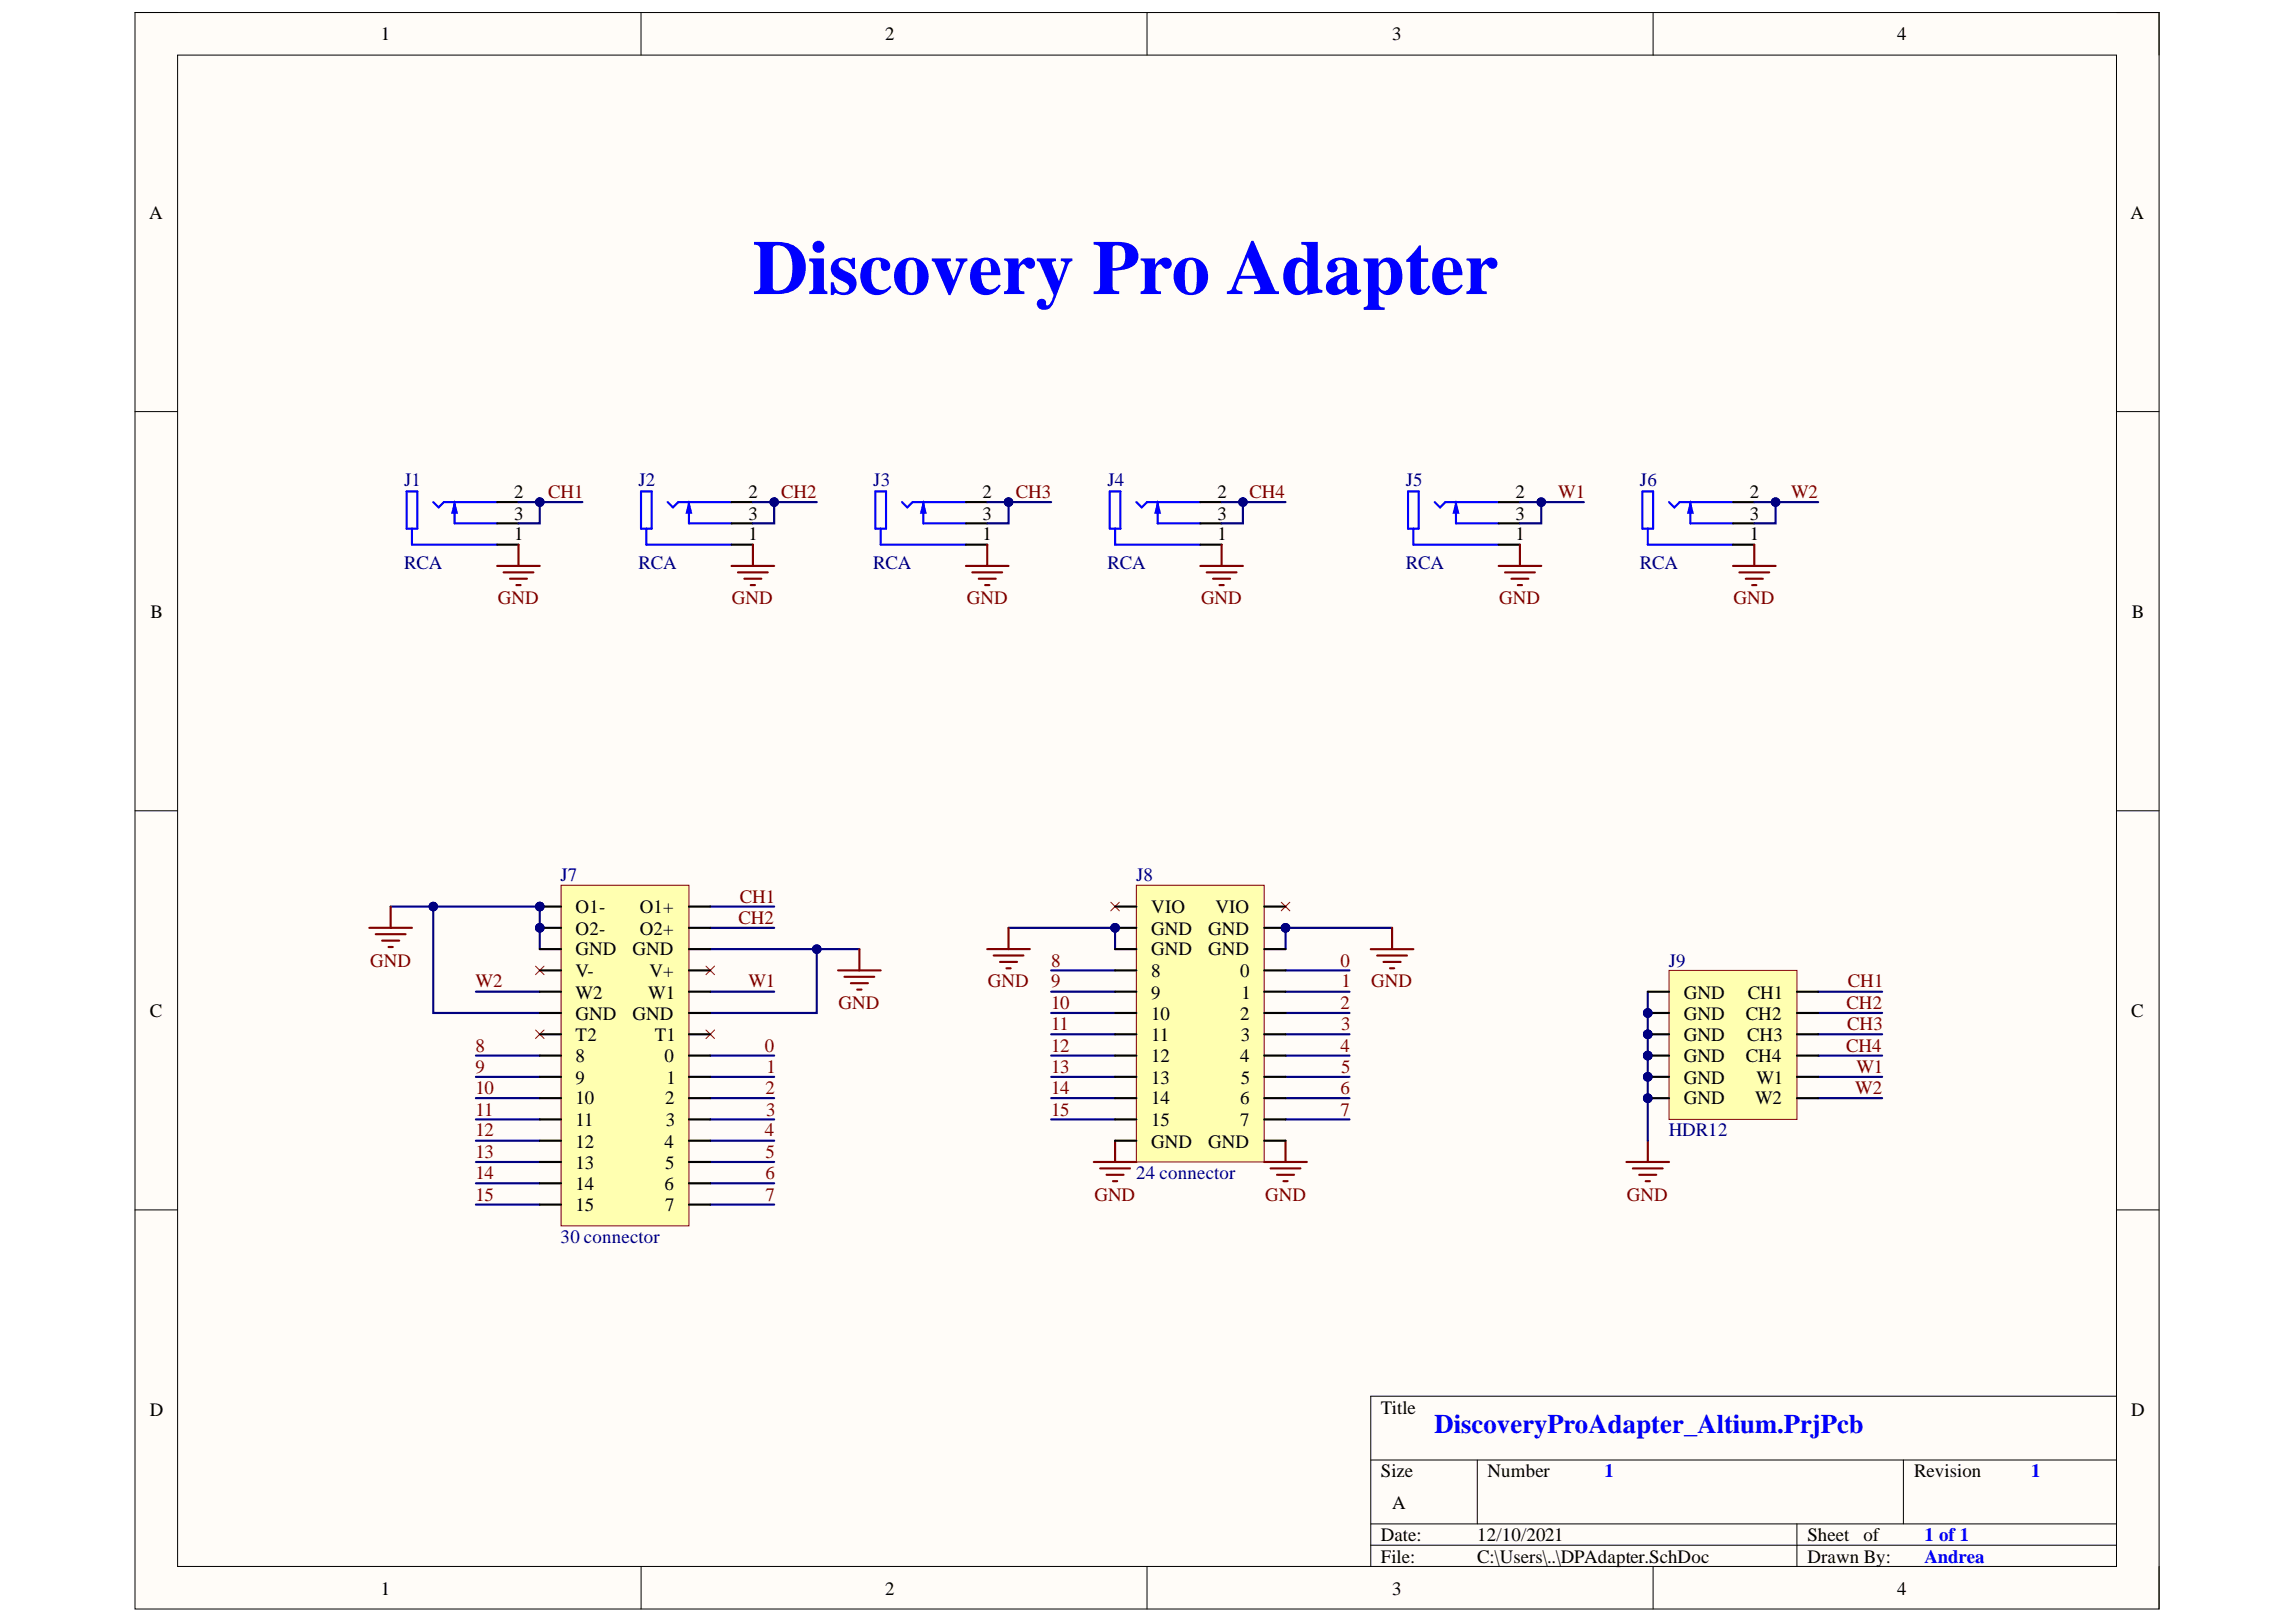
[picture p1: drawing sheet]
<svg xmlns="http://www.w3.org/2000/svg" width="297mm" height="210mm" viewBox="0 0 297 210" stroke-linecap="round" stroke-linejoin="round" font-family="sans-serif">
<defs><g id="words">
<text font-size="10" fill="#00f" x="97.4" y="38.1">Discovery Pro Adapter</text>
<text font-size="3.5" fill="#00f" x="185.6" y="185.5">DiscoveryProAdapter_Altium.PrjPcb</text>
<g font-size="2.5">
<text x="49.3" y="5.2">1</text>
<text x="114.5" y="5.2">2</text>
<text x="180.1" y="5.2">3</text>
<text x="245.4" y="5.2">4</text>
<text x="19.3" y="28.3">A</text>
<text x="275.6" y="28.3">A</text>
<text x="66.5" y="64.4">2</text>
<text x="96.8" y="64.4">2</text>
<text x="127.1" y="64.4">2</text>
<text x="157.5" y="64.4">2</text>
<text x="196.1" y="64.4">2</text>
<text x="226.4" y="64.4">2</text>
<text x="66.5" y="67.2">3</text>
<text x="66.5" y="69.9">1</text>
<text x="96.8" y="67.2">3</text>
<text x="96.8" y="69.9">1</text>
<text x="127.1" y="67.2">3</text>
<text x="127.1" y="69.9">1</text>
<text x="157.5" y="67.2">3</text>
<text x="157.5" y="69.9">1</text>
<text x="196.1" y="67.2">3</text>
<text x="196.1" y="69.9">1</text>
<text x="226.4" y="67.2">3</text>
<text x="226.4" y="69.9">1</text>
<text x="19.5" y="79.9">B</text>
<text x="275.8" y="79.9">B</text>
<text x="74.5" y="118.1">O1-</text>
<text x="82.8" y="118.1">O1+</text>
<text x="148.9" y="118.1">VIO</text>
<text x="157.2" y="118.1">VIO</text>
<text x="74.5" y="120.9">O2-</text>
<text x="74.5" y="123.6">GND</text>
<text x="81.8" y="123.6">GND</text>
<text x="82.8" y="120.9">O2+</text>
<text x="148.9" y="120.9">GND</text>
<text x="148.9" y="123.6">GND</text>
<text x="156.3" y="120.9">GND</text>
<text x="156.3" y="123.6">GND</text>
<text x="19.4" y="131.6">C</text>
<text x="74.5" y="126.4">V-</text>
<text x="74.5" y="129.2">W2</text>
<text x="74.5" y="131.9">GND</text>
<text x="81.8" y="131.9">GND</text>
<text x="83.9" y="129.2">W1</text>
<text x="84" y="126.4">V+</text>
<text x="148.9" y="126.4">8</text>
<text x="148.9" y="129.2">9</text>
<text x="148.9" y="131.9">10</text>
<text x="160.5" y="126.4">0</text>
<text x="160.5" y="131.9">2</text>
<text x="160.6" y="129.2">1</text>
<text x="217.8" y="129.2">GND</text>
<text x="217.8" y="131.9">GND</text>
<text x="225.9" y="131.9">CH2</text>
<text x="226.1" y="129.2">CH1</text>
<text x="275.7" y="131.6">C</text>
<text x="74.5" y="134.7">T2</text>
<text x="74.5" y="137.4">8</text>
<text x="84.7" y="134.7">T1</text>
<text x="86" y="137.4">0</text>
<text x="148.9" y="134.7">11</text>
<text x="148.9" y="137.4">12</text>
<text x="160.5" y="137.4">4</text>
<text x="160.5" y="134.7">3</text>
<text x="217.8" y="134.7">GND</text>
<text x="217.8" y="137.4">GND</text>
<text x="225.9" y="137.4">CH4</text>
<text x="226" y="134.7">CH3</text>
<text x="74.5" y="140.2">9</text>
<text x="74.5" y="142.9">10</text>
<text x="86.1" y="142.9">2</text>
<text x="86.2" y="140.2">1</text>
<text x="148.9" y="140.2">13</text>
<text x="148.9" y="142.9">14</text>
<text x="160.5" y="142.9">6</text>
<text x="160.5" y="140.2">5</text>
<text x="217.8" y="140.2">GND</text>
<text x="217.8" y="142.9">GND</text>
<text x="227.1" y="142.9">W2</text>
<text x="227.2" y="140.2">W1</text>
<text x="74.5" y="145.7">11</text>
<text x="74.5" y="148.5">12</text>
<text x="86" y="148.5">4</text>
<text x="86.2" y="145.7">3</text>
<text x="148.9" y="145.7">15</text>
<text x="148.9" y="148.5">GND</text>
<text x="156.3" y="148.5">GND</text>
<text x="160.5" y="145.7">7</text>
<text x="74.5" y="151.2">13</text>
<text x="74.5" y="154">14</text>
<text x="86" y="154">6</text>
<text x="86.1" y="151.2">5</text>
<text x="74.5" y="156.7">15</text>
<text x="86.1" y="156.7">7</text>
<text x="19.4" y="183.3">D</text>
<text x="178.7" y="182.9">Title</text>
<text x="275.7" y="183.3">D</text>
<text x="178.7" y="191.1">Size</text>
<text x="192.4" y="191.1">Number</text>
<text x="247.6" y="191.1">Revision</text>
<text x="180.1" y="195.3">A</text>
<text x="178.7" y="199.4">Date:</text>
<text x="178.7" y="202.2">File:</text>
<text x="191.1" y="199.4">12/10/2021</text>
<text x="191.1" y="202.2">C:\Users\..\DPAdapter.SchDoc</text>
<text x="233.8" y="199.4">Sheet</text>
<text x="233.8" y="202.2">Drawn By:</text>
<text x="241.1" y="199.4">of</text>
<text x="49.3" y="206.4">1</text>
<text x="114.5" y="206.4">2</text>
<text x="180.1" y="206.4">3</text>
<text x="245.4" y="206.4">4</text>
</g>
<g font-size="2.5" fill="#000080">
<text x="52.3" y="62.8">J1</text>
<text x="82.6" y="62.8">J2</text>
<text x="113" y="62.8">J3</text>
<text x="143.3" y="62.8">J4</text>
<text x="181.9" y="62.8">J5</text>
<text x="212.2" y="62.8">J6</text>
<text x="52.3" y="73.6">RCA</text>
<text x="82.6" y="73.6">RCA</text>
<text x="113" y="73.6">RCA</text>
<text x="143.3" y="73.6">RCA</text>
<text x="181.9" y="73.6">RCA</text>
<text x="212.2" y="73.6">RCA</text>
<text x="72.5" y="114">J7</text>
<text x="147" y="114">J8</text>
<text x="215.9" y="125.1">J9</text>
<text x="215.9" y="147.1">HDR12</text>
<text x="147" y="152.6">24 connector</text>
<text x="72.5" y="160.9">30 connector</text>
</g>
<g font-size="2.5" fill="#800000">
<text x="70.9" y="64.4">CH1</text>
<text x="101" y="64.4">CH2</text>
<text x="131.4" y="64.4">CH3</text>
<text x="161.6" y="64.4">CH4</text>
<text x="201.6" y="64.4">W1</text>
<text x="231.7" y="64.4">W2</text>
<text x="64.4" y="78.2">GND</text>
<text x="94.7" y="78.2">GND</text>
<text x="125.1" y="78.2">GND</text>
<text x="155.4" y="78.2">GND</text>
<text x="194" y="78.2">GND</text>
<text x="224.3" y="78.2">GND</text>
<text x="95.5" y="119.6">CH2</text>
<text x="95.7" y="116.8">CH1</text>
<text x="47.9" y="125.1">GND</text>
<text x="136" y="125.1">8</text>
<text x="173.4" y="125.1">0</text>
<text x="61.5" y="127.8">W2</text>
<text x="96.8" y="127.8">W1</text>
<text x="108.5" y="130.6">GND</text>
<text x="127.8" y="127.8">GND</text>
<text x="136" y="127.8">9</text>
<text x="136" y="130.6">10</text>
<text x="173.4" y="130.6">2</text>
<text x="173.6" y="127.8">1</text>
<text x="177.4" y="127.8">GND</text>
<text x="238.9" y="130.6">CH2</text>
<text x="239.1" y="127.8">CH1</text>
<text x="61.5" y="136.1">8</text>
<text x="98.9" y="136.1">0</text>
<text x="136" y="133.3">11</text>
<text x="136" y="136.1">12</text>
<text x="173.4" y="136.1">4</text>
<text x="173.5" y="133.3">3</text>
<text x="238.8" y="136.1">CH4</text>
<text x="239" y="133.3">CH3</text>
<text x="61.5" y="138.9">9</text>
<text x="61.5" y="141.6">10</text>
<text x="99" y="141.6">2</text>
<text x="99.2" y="138.9">1</text>
<text x="136" y="138.9">13</text>
<text x="136" y="141.6">14</text>
<text x="173.4" y="141.6">6</text>
<text x="173.5" y="138.9">5</text>
<text x="240" y="141.6">W2</text>
<text x="240.2" y="138.9">W1</text>
<text x="61.5" y="144.4">11</text>
<text x="61.5" y="147.1">12</text>
<text x="61.5" y="149.9">13</text>
<text x="98.9" y="147.1">4</text>
<text x="99" y="149.9">5</text>
<text x="99.1" y="144.4">3</text>
<text x="136" y="144.4">15</text>
<text x="173.4" y="144.4">7</text>
<text x="61.5" y="152.6">14</text>
<text x="61.5" y="155.4">15</text>
<text x="99" y="152.6">6</text>
<text x="99" y="155.4">7</text>
<text x="141.6" y="155.4">GND</text>
<text x="163.7" y="155.4">GND</text>
<text x="210.5" y="155.4">GND</text>
</g>
<g font-size="2.5" fill="#00f">
<text x="207.6" y="191.1">1</text>
<text x="262.8" y="191.1">1</text>
<text x="249" y="202.2">Andrea</text>
<text x="249" y="199.4">1 of 1</text>
</g>
</g></defs>
<path d="M17.5 1.6h261.8v206.6h-261.8z" fill-rule="evenodd" fill="#fffcf8"/>
<path d="M17.5 1.6h261.8v206.6h-261.8z" fill="none" stroke="#000" stroke-width=".13"/>
<path d="M23 7.1h250.8v195.6h-250.8z" fill-rule="evenodd" fill="#fffcf8"/>
<g fill="none" stroke="#000" stroke-width=".13">
<path d="M17.5 1.6h5.5M23 7.1h250.8v195.6h-250.8zM82.9 1.6v5.5M148.4 1.6v5.5M213.9 1.6v5.5M273.8 1.6h5.5v5.5M17.5 53.3h5.5M273.8 53.3h5.5M17.5 104.9h5.5M273.8 104.9h5.5M17.5 156.6h5.5M273.8 156.6h5.5"/>
<path d="M177.3 188.9h96.5M177.3 197.2h96.5M177.3 200h96.5M191.1 188.9v8.3M232.5 197.2v5.5M246.2 188.9v8.3M273.8 180.7h-96.5v22M82.9 202.7v5.5M148.4 202.7v5.5M213.9 202.7v5.5M279.3 202.7v5.5"/>
</g>
<path d="M52.6 63.6h1.4v4.8h-1.4zM53.3 68.4v2.1h11M56.1 65l.6 .7 .7-.7h6.9M58.8 65v2.7h5.5" fill="none" stroke="#00f" stroke-width=".28"/>
<path d="M58.8 65.3l.3 1.1h-.6z" fill="#00f"/>
<path d="M58.8 65.3l.3 1.1h-.6z" fill="none" stroke="#00f" stroke-width=".28"/>
<path d="M64.3 65h2.8M64.3 67.7h2.8M64.3 70.5h2.8" fill="none" stroke="#000" stroke-width=".28"/>
<path d="M64.3 73.2h5.5M65.1 74.1h3.9M66 74.9h2.2M66.8 75.7h.6M67.1 70.5v2.7" fill="none" stroke="#800000" stroke-width=".28"/>
<path d="M67.1 65h8.2" fill="none" stroke="#000080" stroke-width=".28"/>
<circle cx="69.8" cy="65" r=".55" fill="#000080"/>
<circle cx="69.8" cy="65" r=".55" fill="none" stroke="#000080" stroke-width=".13"/>
<path d="M82.9 63.6h1.4v4.8h-1.4zM83.6 68.4v2.1h11M86.4 65l.7 .7 .7-.7h6.8M89.1 65v2.7h5.5" fill="none" stroke="#00f" stroke-width=".28"/>
<path d="M89.1 65.3l.3 1.1h-.5z" fill="#00f"/>
<path d="M89.1 65.3l.3 1.1h-.5z" fill="none" stroke="#00f" stroke-width=".28"/>
<path d="M94.6 65h2.8M94.6 67.7h2.8M94.6 70.5h2.8" fill="none" stroke="#000" stroke-width=".28"/>
<path d="M94.6 73.2h5.6M95.5 74.1h3.8M96.3 74.9h2.2M97.1 75.7h.6M97.4 70.5v2.7" fill="none" stroke="#800000" stroke-width=".28"/>
<path d="M97.4 65h8.3" fill="none" stroke="#000080" stroke-width=".28"/>
<circle cx="100.2" cy="65" r=".55" fill="#000080"/>
<circle cx="100.2" cy="65" r=".55" fill="none" stroke="#000080" stroke-width=".13"/>
<path d="M113.2 63.6h1.4v4.8h-1.4zM113.9 68.4v2.1h11.1M116.7 65l.7 .7 .7-.7h6.9M119.5 65v2.7h5.5" fill="none" stroke="#00f" stroke-width=".28"/>
<path d="M119.5 65.3l.2 1.1h-.5z" fill="#00f"/>
<path d="M119.5 65.3l.2 1.1h-.5z" fill="none" stroke="#00f" stroke-width=".28"/>
<path d="M125 65h2.7M125 67.7h2.7M125 70.5h2.7" fill="none" stroke="#000" stroke-width=".28"/>
<path d="M125 73.2h5.5M125.8 74.1h3.9M126.6 74.9h2.2M127.4 75.7h.6M127.7 70.5v2.7" fill="none" stroke="#800000" stroke-width=".28"/>
<path d="M127.7 65h8.3" fill="none" stroke="#000080" stroke-width=".28"/>
<circle cx="130.5" cy="65" r=".55" fill="#000080"/>
<circle cx="130.5" cy="65" r=".55" fill="none" stroke="#000080" stroke-width=".13"/>
<path d="M143.6 63.6h1.3v4.8h-1.3zM144.3 68.4v2.1h11M147 65l.7 .7 .7-.7h6.9M149.8 65v2.7h5.5" fill="none" stroke="#00f" stroke-width=".28"/>
<path d="M149.8 65.3l.2 1.1h-.5z" fill="#00f"/>
<path d="M149.8 65.3l.2 1.1h-.5z" fill="none" stroke="#00f" stroke-width=".28"/>
<path d="M155.3 65h2.7M155.3 67.7h2.7M155.3 70.5h2.7" fill="none" stroke="#000" stroke-width=".28"/>
<path d="M155.3 73.2h5.5M156.1 74.1h3.9M156.9 74.9h2.2M157.8 75.7h.5M158 70.5v2.7" fill="none" stroke="#800000" stroke-width=".28"/>
<path d="M158 65h8.3" fill="none" stroke="#000080" stroke-width=".28"/>
<circle cx="160.8" cy="65" r=".55" fill="#000080"/>
<circle cx="160.8" cy="65" r=".55" fill="none" stroke="#000080" stroke-width=".13"/>
<path d="M182.2 63.6h1.3v4.8h-1.3zM182.9 68.4v2.1h11M185.6 65l.7 .7 .7-.7h6.9M188.4 65v2.7h5.5" fill="none" stroke="#00f" stroke-width=".28"/>
<path d="M188.4 65.3l.2 1.1h-.5z" fill="#00f"/>
<path d="M188.4 65.3l.2 1.1h-.5z" fill="none" stroke="#00f" stroke-width=".28"/>
<path d="M193.9 65h2.7M193.9 67.7h2.7M193.9 70.5h2.7" fill="none" stroke="#000" stroke-width=".28"/>
<path d="M193.9 73.2h5.5M194.7 74.1h3.9M195.5 74.9h2.2M196.4 75.7h.5M196.6 70.5v2.7" fill="none" stroke="#800000" stroke-width=".28"/>
<path d="M196.6 65h8.3" fill="none" stroke="#000080" stroke-width=".28"/>
<circle cx="199.4" cy="65" r=".55" fill="#000080"/>
<circle cx="199.4" cy="65" r=".55" fill="none" stroke="#000080" stroke-width=".13"/>
<path d="M212.5 63.6h1.4v4.8h-1.4zM213.2 68.4v2.1h11M215.9 65l.7 .7 .7-.7h6.9M218.7 65v2.7h5.5" fill="none" stroke="#00f" stroke-width=".28"/>
<path d="M218.7 65.3l.3 1.1h-.6z" fill="#00f"/>
<path d="M218.7 65.3l.3 1.1h-.6z" fill="none" stroke="#00f" stroke-width=".28"/>
<path d="M224.2 65h2.8M224.2 67.7h2.8M224.2 70.5h2.8" fill="none" stroke="#000" stroke-width=".28"/>
<path d="M224.2 73.2h5.5M225 74.1h3.9M225.9 74.9h2.2M226.7 75.7h.5M227 70.5v2.7" fill="none" stroke="#800000" stroke-width=".28"/>
<path d="M227 65h8.2" fill="none" stroke="#000080" stroke-width=".28"/>
<circle cx="229.7" cy="65" r=".55" fill="#000080"/>
<circle cx="229.7" cy="65" r=".55" fill="none" stroke="#000080" stroke-width=".13"/>
<g fill="none" stroke="#000080" stroke-width=".28">
<path d="M91.9 117.3h8.3M61.6 139.4h8.2M61.6 136.6h8.2M61.6 128.3h8.2M91.9 122.8h13.8v8.3h-13.8M91.9 120.1h8.3M91.9 139.4h8.3M91.9 136.6h8.3M91.9 128.3h8.3M136 139.4h8.3M136 136.6h8.3M136 133.8h8.3"/>
<path d="M136 131.1h8.3M136 128.3h8.3M136 125.6h8.3M166.3 139.4h8.3M166.3 136.6h8.3M166.3 133.8h8.3M166.3 131.1h8.3M166.3 128.3h8.3M166.3 125.6h8.3M61.6 155.9h8.2M61.6 153.1h8.2M61.6 150.4h8.2"/>
<path d="M61.6 147.6h8.2M61.6 144.9h8.2M61.6 142.1h8.2M91.9 155.9h8.3M91.9 153.1h8.3M91.9 150.4h8.3M91.9 147.6h8.3M91.9 144.9h8.3M91.9 142.1h8.3M136 144.9h8.3M136 142.1h8.3M166.3 144.9h8.3"/>
<path d="M166.3 142.1h8.3"/>
</g>
<circle cx="105.7" cy="122.8" r=".55" fill="#000080"/>
<circle cx="105.7" cy="122.8" r=".55" fill="none" stroke="#000080" stroke-width=".13"/>
<path d="M105.7 122.8h5.5" fill="none" stroke="#000080" stroke-width=".28"/>
<circle cx="105.7" cy="122.8" r=".55" fill="#000080"/>
<circle cx="105.7" cy="122.8" r=".55" fill="none" stroke="#000080" stroke-width=".13"/>
<path d="M108.4 125.6h5.5M109.3 126.4h3.8M110.1 127.2h2.2M110.9 128.1h.6M111.2 122.8v2.8" fill="none" stroke="#800000" stroke-width=".28"/>
<path d="M50.5 117.3h5.6" fill="none" stroke="#000080" stroke-width=".28"/>
<circle cx="56.1" cy="117.3" r=".55" fill="#000080"/>
<circle cx="56.1" cy="117.3" r=".55" fill="none" stroke="#000080" stroke-width=".13"/>
<path d="M50.5 117.3v2.8M47.8 120.1h5.5M48.6 120.9h3.9M49.4 121.7h2.2M50.3 122.6h.5" fill="none" stroke="#800000" stroke-width=".28"/>
<path d="M69.3 125l1.1 1.1M69.3 133.3l1.1 1.1M70.4 125l-1.1 1.1M70.4 133.3l-1.1 1.1M91.3 125l1.1 1.1M91.3 133.3l1.1 1.1M92.4 125l-1.1 1.1M92.4 133.3l-1.1 1.1" fill="none" stroke="#f00" stroke-width=".14"/>
<path d="M69.8 122.8v-5.5h-13.7v13.8h13.7" fill="none" stroke="#000080" stroke-width=".28"/>
<circle cx="69.8" cy="120.1" r=".55" fill="#000080"/>
<circle cx="69.8" cy="120.1" r=".55" fill="none" stroke="#000080" stroke-width=".13"/>
<circle cx="69.8" cy="117.3" r=".55" fill="#000080"/>
<circle cx="69.8" cy="117.3" r=".55" fill="none" stroke="#000080" stroke-width=".13"/>
<circle cx="56.1" cy="117.3" r=".55" fill="#000080"/>
<circle cx="56.1" cy="117.3" r=".55" fill="none" stroke="#000080" stroke-width=".13"/>
<path d="M180.1 120.1h-13.8v2.7" fill="none" stroke="#000080" stroke-width=".28"/>
<circle cx="166.3" cy="120.1" r=".55" fill="#000080"/>
<circle cx="166.3" cy="120.1" r=".55" fill="none" stroke="#000080" stroke-width=".13"/>
<path d="M177.3 122.8h5.6M178.2 123.7h3.8M179 124.5h2.2M179.8 125.3h.6M180.1 120.1v2.7" fill="none" stroke="#800000" stroke-width=".28"/>
<path d="M130.5 120.1h13.8v2.7" fill="none" stroke="#000080" stroke-width=".28"/>
<circle cx="144.3" cy="120.1" r=".55" fill="#000080"/>
<circle cx="144.3" cy="120.1" r=".55" fill="none" stroke="#000080" stroke-width=".13"/>
<g fill="none" stroke="#800000" stroke-width=".28">
<path d="M127.7 122.8h5.5M128.6 123.7h3.8M129.4 124.5h2.2M130.2 125.3h.6M130.5 120.1v2.7M141.5 150.4h5.5M142.3 151.2h3.9M143.2 152h2.2M144 152.9h.5M144.3 147.6v2.8M163.6 150.4h5.5M164.4 151.2h3.8"/>
<path d="M165.2 152h2.2M166 152.9h.6M166.3 147.6v2.8"/>
</g>
<path d="M143.7 116.8l1.1 1.1M144.8 116.8l-1.1 1.1M165.8 116.8l1.1 1.1M166.9 116.8l-1.1 1.1" fill="none" stroke="#f00" stroke-width=".14"/>
<path d="M235.2 128.3h8.3M235.2 131.1h8.3M235.2 133.8h8.3M235.2 136.6h8.3M235.2 139.4h8.3M235.2 142.1h8.3" fill="none" stroke="#000080" stroke-width=".28"/>
<circle cx="166.3" cy="120.1" r=".55" fill="#000080"/>
<circle cx="166.3" cy="120.1" r=".55" fill="none" stroke="#000080" stroke-width=".13"/>
<circle cx="144.3" cy="120.1" r=".55" fill="#000080"/>
<circle cx="144.3" cy="120.1" r=".55" fill="none" stroke="#000080" stroke-width=".13"/>
<path d="M147 114.6h16.6v35.8h-16.6z" fill-rule="evenodd" fill="#ffffb0"/>
<path d="M147 114.6h16.6v35.8h-16.6z" fill="none" stroke="#800000" stroke-width=".13"/>
<path d="M163.6 117.3h2.7M163.6 120.1h2.7" fill="none" stroke="#000" stroke-width=".28"/>
<circle cx="166.3" cy="120.1" r=".55" fill="#000080"/>
<circle cx="166.3" cy="120.1" r=".55" fill="none" stroke="#000080" stroke-width=".13"/>
<path d="M144.3 117.3h2.7M144.3 120.1h2.7M163.6 122.8h2.7M163.6 125.6h2.7M163.6 128.3h2.7M163.6 131.1h2.7M163.6 133.8h2.7M163.6 136.6h2.7M163.6 139.4h2.7M163.6 142.1h2.7M163.6 144.9h2.7M163.6 147.6h2.7" fill="none" stroke="#000" stroke-width=".28"/>
<circle cx="144.3" cy="120.1" r=".55" fill="#000080"/>
<circle cx="144.3" cy="120.1" r=".55" fill="none" stroke="#000080" stroke-width=".13"/>
<path d="M144.3 122.8h2.7M144.3 125.6h2.7M144.3 128.3h2.7M144.3 131.1h2.7M144.3 133.8h2.7M144.3 136.6h2.7M144.3 139.4h2.7M144.3 142.1h2.7M144.3 144.9h2.7M144.3 147.6h2.7" fill="none" stroke="#000" stroke-width=".28"/>
<circle cx="69.8" cy="117.3" r=".55" fill="#000080"/>
<circle cx="69.8" cy="117.3" r=".55" fill="none" stroke="#000080" stroke-width=".13"/>
<circle cx="69.8" cy="120.1" r=".55" fill="#000080"/>
<circle cx="69.8" cy="120.1" r=".55" fill="none" stroke="#000080" stroke-width=".13"/>
<path d="M72.6 114.6h16.5v44h-16.5z" fill-rule="evenodd" fill="#ffffb0"/>
<path d="M72.6 114.6h16.5v44h-16.5z" fill="none" stroke="#800000" stroke-width=".13"/>
<g fill="none" stroke="#000" stroke-width=".28">
<path d="M69.8 117.3h2.8M89.1 117.3h2.8M89.1 120.1h2.8M89.1 122.8h2.8M89.1 125.6h2.8M89.1 128.3h2.8M89.1 131.1h2.8M89.1 133.8h2.8M89.1 136.6h2.8M89.1 139.4h2.8M89.1 142.1h2.8M89.1 144.9h2.8"/>
<path d="M89.1 147.6h2.8M89.1 150.4h2.8M89.1 153.1h2.8M89.1 155.9h2.8"/>
</g>
<circle cx="69.8" cy="117.3" r=".55" fill="#000080"/>
<circle cx="69.8" cy="117.3" r=".55" fill="none" stroke="#000080" stroke-width=".13"/>
<path d="M69.8 120.1h2.8" fill="none" stroke="#000" stroke-width=".28"/>
<circle cx="69.8" cy="120.1" r=".55" fill="#000080"/>
<circle cx="69.8" cy="120.1" r=".55" fill="none" stroke="#000080" stroke-width=".13"/>
<g fill="none" stroke="#000" stroke-width=".28">
<path d="M69.8 122.8h2.8M69.8 125.6h2.8M69.8 128.3h2.8M69.8 131.1h2.8M69.8 133.8h2.8M69.8 136.6h2.8M69.8 139.4h2.8M69.8 142.1h2.8M69.8 144.9h2.8M69.8 147.6h2.8M69.8 150.4h2.8M69.8 153.1h2.8"/>
<path d="M69.8 155.9h2.8"/>
</g>
<path d="M69.8 65v2.7h-2.7" fill="none" stroke="#000080" stroke-width=".28"/>
<circle cx="69.8" cy="65" r=".55" fill="#000080"/>
<circle cx="69.8" cy="65" r=".55" fill="none" stroke="#000080" stroke-width=".13"/>
<path d="M100.2 65v2.7h-2.8" fill="none" stroke="#000080" stroke-width=".28"/>
<circle cx="100.2" cy="65" r=".55" fill="#000080"/>
<circle cx="100.2" cy="65" r=".55" fill="none" stroke="#000080" stroke-width=".13"/>
<path d="M130.5 65v2.7h-2.8" fill="none" stroke="#000080" stroke-width=".28"/>
<circle cx="130.5" cy="65" r=".55" fill="#000080"/>
<circle cx="130.5" cy="65" r=".55" fill="none" stroke="#000080" stroke-width=".13"/>
<path d="M160.8 65v2.7h-2.8" fill="none" stroke="#000080" stroke-width=".28"/>
<circle cx="160.8" cy="65" r=".55" fill="#000080"/>
<circle cx="160.8" cy="65" r=".55" fill="none" stroke="#000080" stroke-width=".13"/>
<path d="M199.4 65v2.7h-2.8" fill="none" stroke="#000080" stroke-width=".28"/>
<circle cx="199.4" cy="65" r=".55" fill="#000080"/>
<circle cx="199.4" cy="65" r=".55" fill="none" stroke="#000080" stroke-width=".13"/>
<path d="M229.7 65v2.7h-2.7" fill="none" stroke="#000080" stroke-width=".28"/>
<circle cx="229.7" cy="65" r=".55" fill="#000080"/>
<circle cx="229.7" cy="65" r=".55" fill="none" stroke="#000080" stroke-width=".13"/>
<path d="M210.4 150.4h5.5M211.2 151.2h3.9M212.1 152h2.2M212.9 152.9h.6M213.2 147.6v2.8" fill="none" stroke="#800000" stroke-width=".28"/>
<path d="M213.2 128.3v19.3" fill="none" stroke="#000080" stroke-width=".28"/>
<circle cx="213.2" cy="131.1" r=".55" fill="#000080"/>
<circle cx="213.2" cy="131.1" r=".55" fill="none" stroke="#000080" stroke-width=".13"/>
<circle cx="213.2" cy="133.8" r=".55" fill="#000080"/>
<circle cx="213.2" cy="133.8" r=".55" fill="none" stroke="#000080" stroke-width=".13"/>
<circle cx="213.2" cy="136.6" r=".55" fill="#000080"/>
<circle cx="213.2" cy="136.6" r=".55" fill="none" stroke="#000080" stroke-width=".13"/>
<circle cx="213.2" cy="139.4" r=".55" fill="#000080"/>
<circle cx="213.2" cy="139.4" r=".55" fill="none" stroke="#000080" stroke-width=".13"/>
<circle cx="213.2" cy="142.1" r=".55" fill="#000080"/>
<circle cx="213.2" cy="142.1" r=".55" fill="none" stroke="#000080" stroke-width=".13"/>
<circle cx="213.2" cy="131.1" r=".55" fill="#000080"/>
<circle cx="213.2" cy="131.1" r=".55" fill="none" stroke="#000080" stroke-width=".13"/>
<circle cx="213.2" cy="133.8" r=".55" fill="#000080"/>
<circle cx="213.2" cy="133.8" r=".55" fill="none" stroke="#000080" stroke-width=".13"/>
<circle cx="213.2" cy="136.6" r=".55" fill="#000080"/>
<circle cx="213.2" cy="136.6" r=".55" fill="none" stroke="#000080" stroke-width=".13"/>
<circle cx="213.2" cy="139.4" r=".55" fill="#000080"/>
<circle cx="213.2" cy="139.4" r=".55" fill="none" stroke="#000080" stroke-width=".13"/>
<circle cx="213.2" cy="142.1" r=".55" fill="#000080"/>
<circle cx="213.2" cy="142.1" r=".55" fill="none" stroke="#000080" stroke-width=".13"/>
<path d="M215.9 125.6h16.6v19.3h-16.6z" fill-rule="evenodd" fill="#ffffb0"/>
<path d="M215.9 125.6h16.6v19.3h-16.6z" fill="none" stroke="#800000" stroke-width=".13"/>
<path d="M213.2 128.3h2.7M213.2 131.1h2.7M232.5 128.3h2.7M232.5 131.1h2.7M232.5 133.8h2.7M232.5 136.6h2.7M232.5 139.4h2.7M232.5 142.1h2.7" fill="none" stroke="#000" stroke-width=".28"/>
<circle cx="213.2" cy="131.1" r=".55" fill="#000080"/>
<circle cx="213.2" cy="131.1" r=".55" fill="none" stroke="#000080" stroke-width=".13"/>
<path d="M213.2 133.8h2.7" fill="none" stroke="#000" stroke-width=".28"/>
<circle cx="213.2" cy="133.8" r=".55" fill="#000080"/>
<circle cx="213.2" cy="133.8" r=".55" fill="none" stroke="#000080" stroke-width=".13"/>
<path d="M213.2 136.6h2.7" fill="none" stroke="#000" stroke-width=".28"/>
<circle cx="213.2" cy="136.6" r=".55" fill="#000080"/>
<circle cx="213.2" cy="136.6" r=".55" fill="none" stroke="#000080" stroke-width=".13"/>
<path d="M213.2 139.4h2.7" fill="none" stroke="#000" stroke-width=".28"/>
<circle cx="213.2" cy="139.4" r=".55" fill="#000080"/>
<circle cx="213.2" cy="139.4" r=".55" fill="none" stroke="#000080" stroke-width=".13"/>
<path d="M213.2 142.1h2.7" fill="none" stroke="#000" stroke-width=".28"/>
<circle cx="213.2" cy="142.1" r=".55" fill="#000080"/>
<circle cx="213.2" cy="142.1" r=".55" fill="none" stroke="#000080" stroke-width=".13"/>
<use href="#words"/>
</svg>
